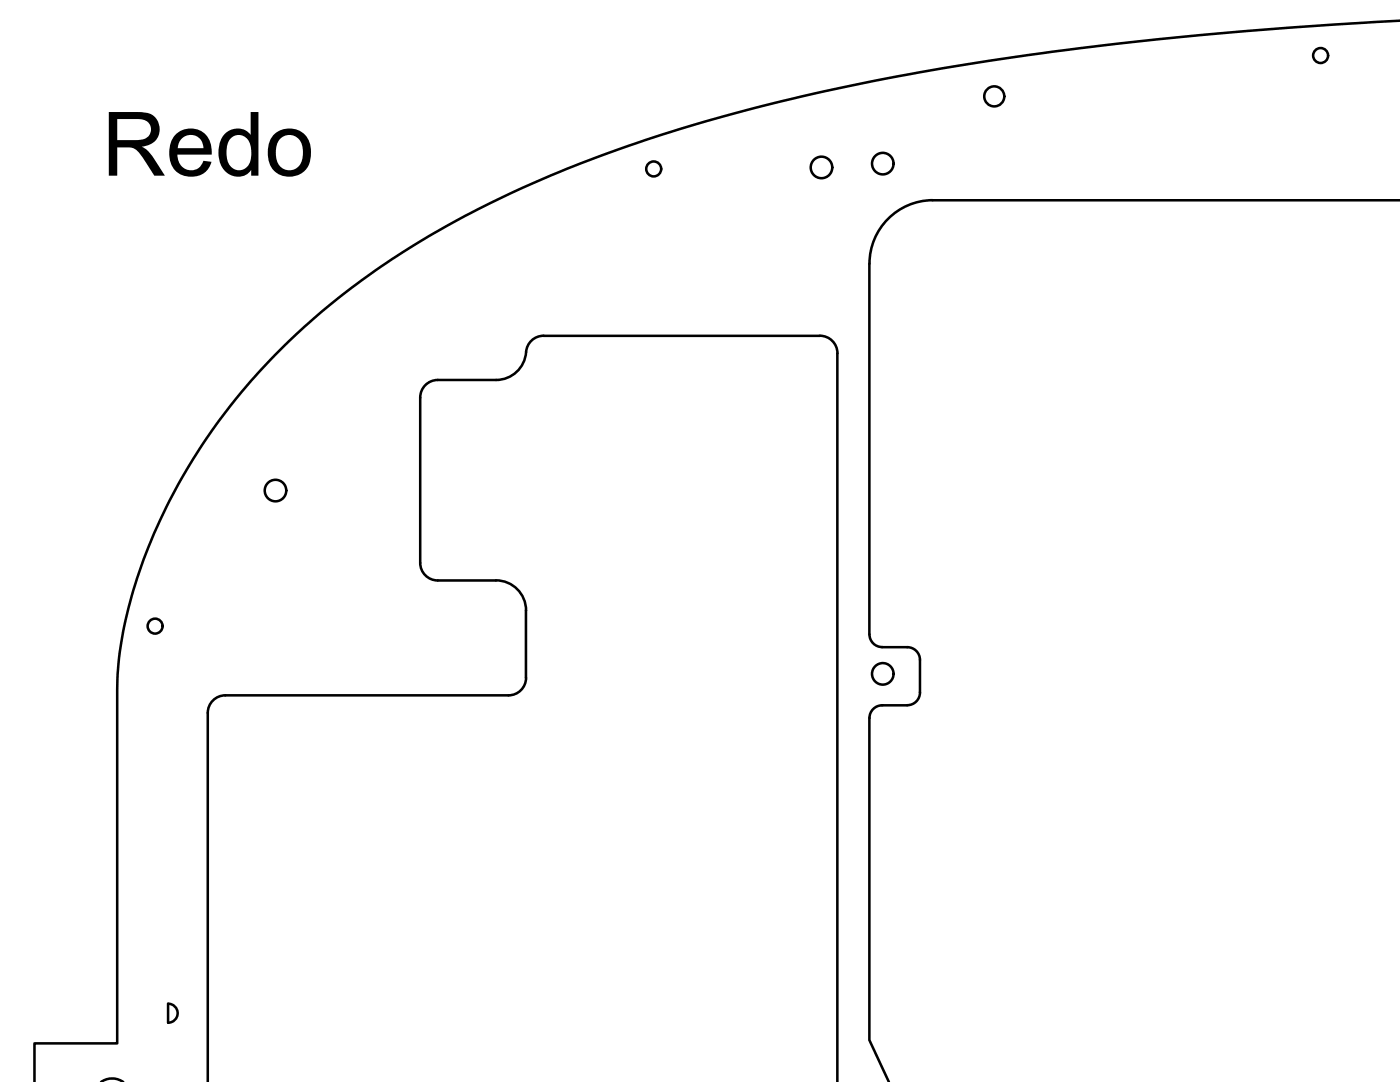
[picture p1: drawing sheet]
<svg xmlns="http://www.w3.org/2000/svg" width="279mm" height="216mm" viewBox="0 0 279 216" stroke-linecap="round" stroke-linejoin="round" font-family="sans-serif">
<defs><g id="words">
<text font-size="17.7" x="20.3" y="35.1">Redo</text>
</g></defs>
<!-- layer: Visible -->
<g fill="none" stroke="#000" stroke-width=".51">
<path d="M279.4 4.1a777.4 777.4 0 0 0-100.3 11.1 346.6 346.6 0 0 0-67.5 19.1 175.3 175.3 0 0 0-48.4 28.7 117.7 117.7 0 0 0-36.6 54.8 71.6 71.6 0 0 0-3.2 19.8v70.6h-16.5v7.7M279.4 40l-93.3-.1a12.7 12.7 0 0 0-12.6 12.7v74a2.53 2.53 0 0 0 2.6 2.5M163.6 67h-55.1a3.5 3.5 0 0 0-3.5 3.2 6 6 0 0 1-6 5.6h-11.6a3.5 3.5 0 0 0-3.5 3.5v33a3.5 3.5 0 0 0 3.5 3.5h11.6a6 6 0 0 1 6 6M163.6 67a3.5 3.5 0 0 1 3.5 3.5M167.1 70.5v145.4M105 121.8v13.4a3.5 3.5 0 0 1-3.5 3.5h-56.5a3.5 3.5 0 0 0-3.5 3.6v73.6M176 129.1h5.1a2.53 2.53 0 0 1 2.5 2.6v6.5a2.53 2.53 0 0 1-2.5 2.5M173.5 143.3v64.2l3.9 8.4M176 140.7h5.1M176.1 140.7a2.53 2.53 0 0 0-2.6 2.6M20.2 215.9a3.9 3.9 0 0 1 4.4 0M33.5 200.3v3.8"/>
<path d="M33.6 200.3a1.89 1.89 0 0 1 1.9 1.9 1.89 1.89 0 0 1-1.9 1.9"/>
<circle cx="198.4" cy="19.2" r="2"/>
<circle cx="263.6" cy="11.1" r="1.49"/>
<circle cx="130.5" cy="33.7" r="1.49"/>
<circle cx="163.9" cy="33.4" r="2.15"/>
<circle cx="176.2" cy="32.6" r="2.15"/>
<circle cx="55" cy="97.9" r="2.15"/>
<circle cx="31" cy="124.9" r="1.49"/>
<circle cx="176.2" cy="134.5" r="2.15"/>
</g>
<use href="#words"/>
</svg>
